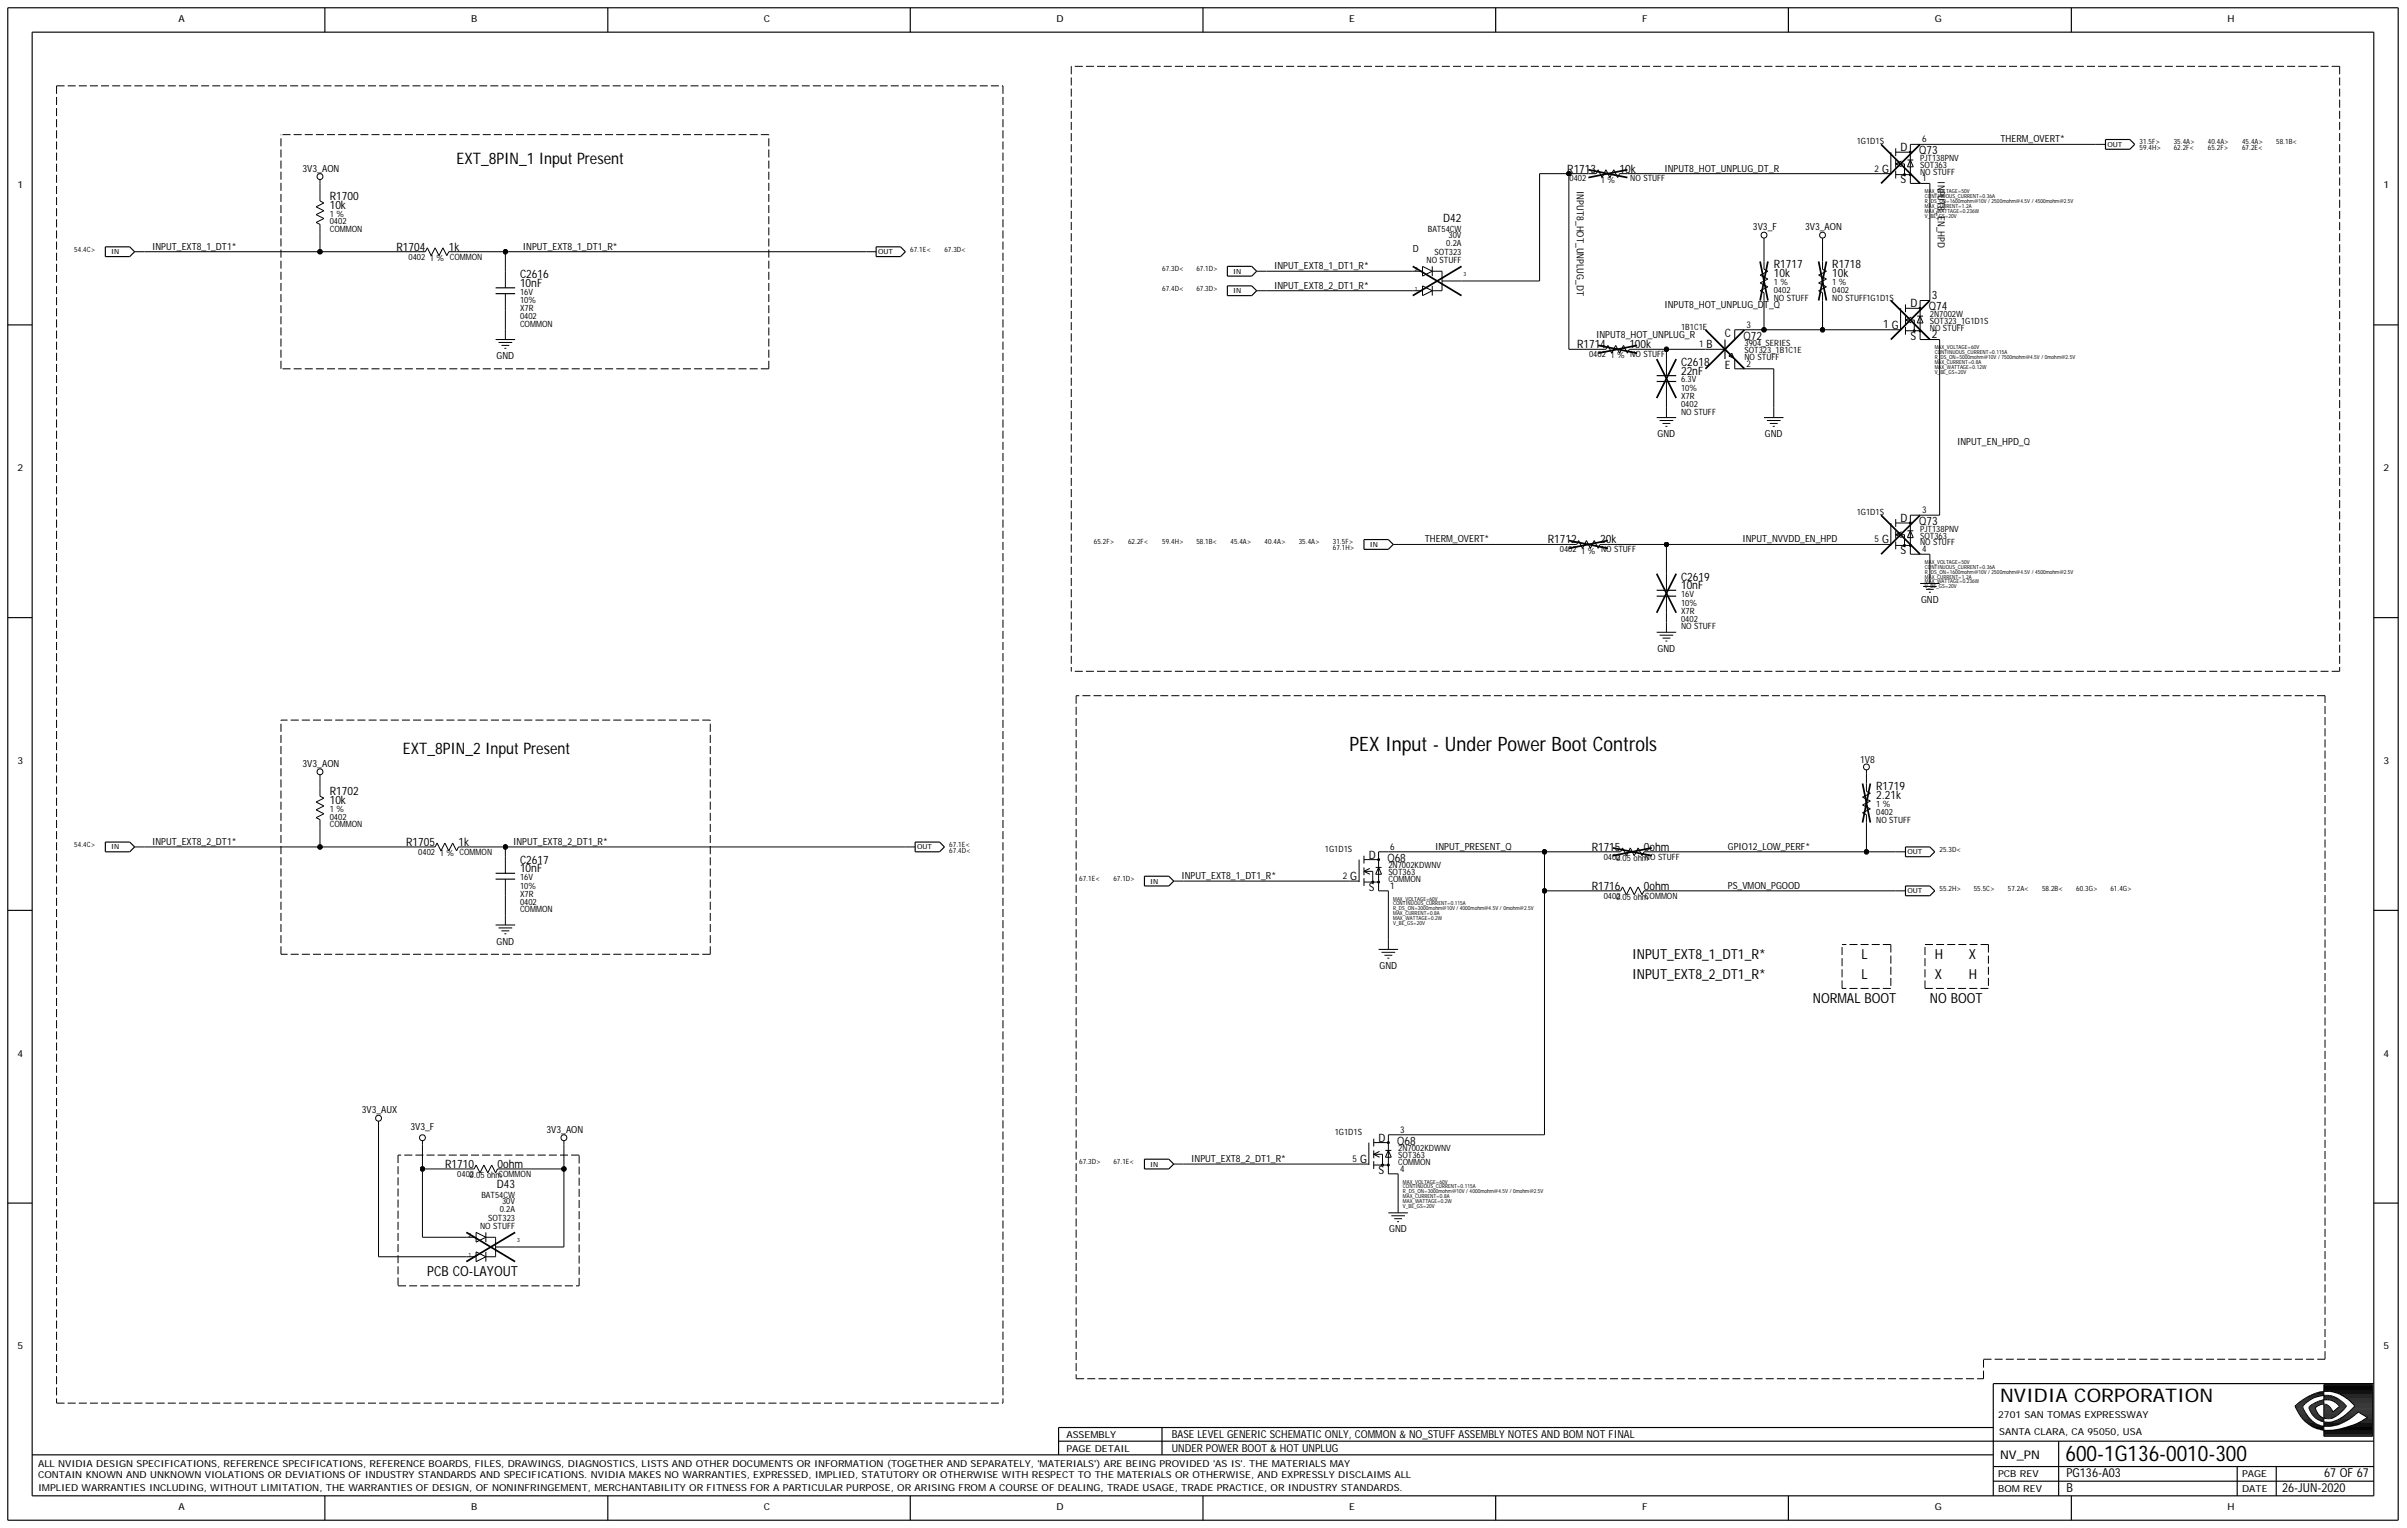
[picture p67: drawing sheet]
<svg xmlns="http://www.w3.org/2000/svg" width="422mm" height="268mm" viewBox="0 0 422 268" stroke-linecap="round" stroke-linejoin="round" font-family="sans-serif">
<defs><g id="words">
<text font-size="3.8" x="362.1" y="256.1">600-1G136-0010-300</text>
<text font-size="3.5" x="236.6" y="131.7">PEX Input - Under Power Boot Controls</text>
<text font-size="3.3" x="350.7" y="245.8">NVIDIA CORPORATION</text>
<g font-size="2.8">
<text x="80.1" y="28.7">EXT_8PIN_1 Input Present</text>
<text x="70.6" y="132.2">EXT_8PIN_2 Input Present</text>
</g>
<g font-size="2.4">
<text x="286.2" y="171.6">INPUT_EXT8_2_DT1_R*</text>
<text x="286.2" y="168.1">INPUT_EXT8_1_DT1_R*</text>
<text x="326.4" y="171.6">L</text>
<text x="326.4" y="168.1">L</text>
<text x="339.2" y="171.6">X</text>
<text x="339.2" y="168.1">H</text>
<text x="345.2" y="171.6">H</text>
<text x="345.2" y="168.1">X</text>
<text x="317.8" y="175.8">NORMAL BOOT</text>
<text x="338.4" y="175.8">NO BOOT</text>
<text x="74.9" y="223.7">PCB CO-LAYOUT</text>
</g>
<g font-size="2.2">
<text x="362.3" y="261.5">B</text>
<text x="362.3" y="259">PG136-A03</text>
<text x="400.1" y="261.5">26-JUN-2020</text>
<text x="407.5" y="259">67 OF 67</text>
</g>
<text font-size="2.1" x="350.7" y="255.7">NV_PN</text>
<g font-size="2">
<text x="333.2" y="26.5">D</text>
<text x="336.5" y="27">Q73</text>
<text x="57.8" y="35.1">R1700</text>
<text x="274.8" y="30.3">R1713</text>
<text x="284" y="30.3">10k</text>
<text x="330" y="30.3">G</text>
<text x="333.2" y="32.2">S</text>
<text x="57.8" y="36.6">10k</text>
<text x="253" y="39">D42</text>
<text x="69.5" y="44">R1704</text>
<text x="78.7" y="44">1k</text>
<text x="311" y="47">R1717</text>
<text x="321.2" y="47">R1718</text>
<text x="91.2" y="50.3">10nF</text>
<text x="91.2" y="48.7">C2616</text>
<text x="311" y="48.6">10k</text>
<text x="321.2" y="48.6">10k</text>
<text x="334.9" y="53.9">D</text>
<text x="338.7" y="52.3">3</text>
<text x="302.4" y="59">C</text>
<text x="305.7" y="59.5">Q72</text>
<text x="330.2" y="57.5">1 G</text>
<text x="334.9" y="59.5">S</text>
<text x="338.2" y="54.4">Q74</text>
<text x="338.7" y="59.2">2</text>
<text x="276.5" y="61.1">R1714</text>
<text x="285.7" y="61.1">100k</text>
<text x="294.7" y="65.7">22nF</text>
<text x="294.7" y="64.1">C2618</text>
<text x="299.2" y="61.1">B</text>
<text x="302.4" y="64.7">E</text>
<text x="271.4" y="95.3">R1712</text>
<text x="280.5" y="95.3">20k</text>
<text x="330" y="95.3">G</text>
<text x="333.2" y="91.5">D</text>
<text x="336.5" y="92">Q73</text>
<text x="294.7" y="101.8">C2619</text>
<text x="333.2" y="97.2">S</text>
<text x="294.7" y="103.3">10nF</text>
<text x="57.8" y="140.9">10k</text>
<text x="57.8" y="139.4">R1702</text>
<text x="328.9" y="138.6">R1719</text>
<text x="328.9" y="140.1">2.21k</text>
<text x="71.2" y="148.3">R1705</text>
<text x="80.4" y="148.3">1k</text>
<text x="279.1" y="149.2">R1715</text>
<text x="288.2" y="149.2">0ohm</text>
<text x="91.2" y="152.9">10nF</text>
<text x="91.2" y="151.4">C2617</text>
<text x="236.7" y="154.3">G</text>
<text x="240" y="150.5">D</text>
<text x="243.2" y="151">Q68</text>
<text x="240" y="156.2">S</text>
<text x="279.1" y="156">R1716</text>
<text x="288.2" y="156">0ohm</text>
<text x="238.5" y="203.9">G</text>
<text x="241.7" y="200.1">D</text>
<text x="245" y="200.6">Q68</text>
<text x="78.1" y="204.8">R1710</text>
<text x="87.1" y="208.3">D43</text>
<text x="87.2" y="204.8">0ohm</text>
<text x="241.7" y="205.8">S</text>
</g>
<g font-size="1.9">
<text x="205.4" y="252.1">BASE LEVEL GENERIC SCHEMATIC ONLY, COMMON &amp; NO_STUFF ASSEMBLY NOTES AND BOM NOT FINAL</text>
<text x="205.4" y="254.5">UNDER POWER BOOT &amp; HOT UNPLUG</text>
</g>
<g font-size="1.7">
<text x="31.3" y="3.9">A</text>
<text x="82.6" y="3.9">B</text>
<text x="133.9" y="3.9">C</text>
<text x="185.3" y="3.9">D</text>
<text x="236.6" y="3.9">E</text>
<text x="287.9" y="3.9">F</text>
<text x="339.2" y="3.9">G</text>
<text x="390.5" y="3.9">H</text>
<text x="350.7" y="25">THERM_OVERT*</text>
<text x="3.1" y="33">1</text>
<text x="53" y="30.1">3V3_AON</text>
<text x="276.4" y="33.5" transform="rotate(90 276.4 33.5)">INPUT8_HOT_UNPLUG_DT</text>
<text x="291.8" y="30.1">INPUT8_HOT_UNPLUG_DT_R</text>
<text x="339.7" y="31.8" transform="rotate(90 339.7 31.8)">INPUT8_EN_HPD</text>
<text x="417.9" y="33">1</text>
<text x="307.3" y="40.4">3V3_F</text>
<text x="316.5" y="40.4">3V3_AON</text>
<text x="26.7" y="43.8">INPUT_EXT8_1_DT1*</text>
<text x="91.7" y="43.8">INPUT_EXT8_1_DT1_R*</text>
<text x="223.4" y="47.2">INPUT_EXT8_1_DT1_R*</text>
<text x="247.7" y="44.1">D</text>
<text x="223.4" y="50.6">INPUT_EXT8_2_DT1_R*</text>
<text x="279.9" y="59.2">INPUT8_HOT_UNPLUG_R</text>
<text x="291.8" y="54">INPUT8_HOT_UNPLUG_DT_Q</text>
<text x="87.1" y="62.9">GND</text>
<text x="290.6" y="76.6">GND</text>
<text x="309.4" y="76.6">GND</text>
<text x="343.1" y="78">INPUT_EN_HPD_Q</text>
<text x="3.1" y="82.6">2</text>
<text x="417.9" y="82.6">2</text>
<text x="249.8" y="95.1">THERM_OVERT*</text>
<text x="305.5" y="95.1">INPUT_NVVDD_EN_HPD</text>
<text x="336.8" y="105.7">GND</text>
<text x="290.6" y="114.3">GND</text>
<text x="3.1" y="133.9">3</text>
<text x="53" y="134.4">3V3_AON</text>
<text x="326.1" y="133.8">1V8</text>
<text x="417.9" y="133.9">3</text>
<text x="26.7" y="148.1">INPUT_EXT8_2_DT1*</text>
<text x="90" y="148.1">INPUT_EXT8_2_DT1_R*</text>
<text x="251.6" y="149">INPUT_PRESENT_Q</text>
<text x="302.9" y="149">GPIO12_LOW_PERF*</text>
<text x="207.1" y="154.1">INPUT_EXT8_1_DT1_R*</text>
<text x="302.9" y="155.8">PS_VMON_PGOOD</text>
<text x="87.1" y="165.6">GND</text>
<text x="241.9" y="169.9">GND</text>
<text x="3.1" y="185.3">4</text>
<text x="417.9" y="185.3">4</text>
<text x="63.4" y="195.2">3V3_AUX</text>
<text x="71.9" y="198.1">3V3_F</text>
<text x="95.8" y="198.6">3V3_AON</text>
<text x="208.9" y="203.7">INPUT_EXT8_2_DT1_R*</text>
<text x="243.6" y="216">GND</text>
<text x="3.1" y="236.6">5</text>
<text x="417.9" y="236.6">5</text>
<text x="350.3" y="248.5">2701 SAN TOMAS EXPRESSWAY</text>
<text x="350.5" y="251.6">SANTA CLARA, CA 95050, USA</text>
<text x="6.7" y="257.1">ALL NVIDIA DESIGN SPECIFICATIONS, REFERENCE SPECIFICATIONS, REFERENCE BOARDS, FILES, DRAWINGS, DIAGNOSTICS, LISTS AND OTHER DOCUMENTS OR INFORMATION (TOGETHER AND SEPARATELY, 'MATERIALS') ARE BEING PROVIDED 'AS IS'. THE MATERIALS MAY</text>
<text x="187" y="254.5">PAGE DETAIL</text>
<text x="187" y="252.1">ASSEMBLY</text>
<text x="6.7" y="259.2">CONTAIN KNOWN AND UNKNOWN VIOLATIONS OR DEVIATIONS OF INDUSTRY STANDARDS AND SPECIFICATIONS. NVIDIA MAKES NO WARRANTIES, EXPRESSED, IMPLIED, STATUTORY OR OTHERWISE WITH RESPECT TO THE MATERIALS OR OTHERWISE, AND EXPRESSLY DISCLAIMS ALL</text>
<text x="6.7" y="261.4">IMPLIED WARRANTIES INCLUDING, WITHOUT LIMITATION, THE WARRANTIES OF DESIGN, OF NONINFRINGEMENT, MERCHANTABILITY OR FITNESS FOR A PARTICULAR PURPOSE, OR ARISING FROM A COURSE OF DEALING, TRADE USAGE, TRADE PRACTICE, OR INDUSTRY STANDARDS.</text>
<text x="350.3" y="261.5">BOM REV</text>
<text x="350.3" y="259">PCB REV</text>
<text x="393.1" y="259">PAGE</text>
<text x="393.1" y="261.5">DATE</text>
<text x="31.3" y="264.8">A</text>
<text x="82.6" y="264.8">B</text>
<text x="133.9" y="264.8">C</text>
<text x="185.3" y="264.8">D</text>
<text x="236.6" y="264.8">E</text>
<text x="287.9" y="264.8">F</text>
<text x="339.2" y="264.8">G</text>
<text x="390.5" y="264.8">H</text>
</g>
<g font-size="1.6">
<text x="337" y="25">6</text>
<text x="328.7" y="30.1">2</text>
<text x="337" y="31.8">1</text>
<text x="306.2" y="57.5">3</text>
<text x="297.9" y="60.9">1</text>
<text x="306.2" y="64.3">2</text>
<text x="337" y="90">3</text>
<text x="328.7" y="95.1">5</text>
<text x="337" y="96.8">4</text>
<text x="243.8" y="149">6</text>
<text x="235.4" y="154.1">2</text>
<text x="243.8" y="155.8">1</text>
<text x="237.2" y="203.7">5</text>
<text x="245.5" y="198.6">3</text>
<text x="245.5" y="205.4">4</text>
</g>
<g font-size="1.5">
<text x="325.5" y="25.3">1G1D1S</text>
<text x="336.6" y="29.4">SOT363</text>
<text x="336.6" y="28.2">PJT138PNV</text>
<text x="275.2" y="31.8">0402</text>
<text x="280.7" y="32.1">1 %</text>
<text x="285.8" y="31.8">NO STUFF</text>
<text x="336.6" y="30.6">NO STUFF</text>
<text x="57.8" y="40.7">COMMON</text>
<text x="57.8" y="39.3">0402</text>
<text x="57.8" y="38">1 %</text>
<text x="250.3" y="40.7">BAT54CW</text>
<text x="254" y="41.7">30V</text>
<text x="71.6" y="45.5">0402</text>
<text x="75.4" y="45.7">1 % COMMON</text>
<text x="250.1" y="46.2">NO STUFF</text>
<text x="251.5" y="44.6">SOT323</text>
<text x="253.5" y="43.1">0.2A</text>
<text x="91.2" y="51.7">16V</text>
<text x="91.2" y="53.2">10%</text>
<text x="311" y="52.7">NO STUFF</text>
<text x="311" y="51.3">0402</text>
<text x="311" y="49.9">1 %</text>
<text x="321.2" y="52.7">NO STUFF1G1D1S</text>
<text x="321.2" y="51.3">0402</text>
<text x="321.2" y="49.9">1 %</text>
<text x="91.2" y="57.3">COMMON</text>
<text x="91.2" y="54.6">X7R</text>
<text x="91.2" y="55.9">0402</text>
<text x="294.7" y="57.8">1B1C1E</text>
<text x="338.4" y="58">NO STUFF</text>
<text x="338.4" y="55.6">2N7002W</text>
<text x="338.4" y="56.8">SOT323_1G1D1S</text>
<text x="278.6" y="62.6">0402</text>
<text x="282.4" y="62.8">1 % NO STUFF</text>
<text x="305.9" y="63.1">NO STUFF</text>
<text x="305.9" y="60.7">3904_SERIES</text>
<text x="305.9" y="61.9">SOT323_1B1C1E</text>
<text x="294.7" y="68.6">10%</text>
<text x="294.7" y="67.1">6.3V</text>
<text x="294.7" y="70">X7R</text>
<text x="294.7" y="71.3">0402</text>
<text x="294.7" y="72.7">NO STUFF</text>
<text x="325.5" y="90.3">1G1D1S</text>
<text x="336.6" y="95.6">NO STUFF</text>
<text x="336.6" y="93.2">PJT138PNV</text>
<text x="336.6" y="94.4">SOT363</text>
<text x="273.5" y="96.8">0402</text>
<text x="277.2" y="97.1">1 % NO STUFF</text>
<text x="294.7" y="107.6">X7R</text>
<text x="294.7" y="104.7">16V</text>
<text x="294.7" y="106.2">10%</text>
<text x="294.7" y="110.3">NO STUFF</text>
<text x="294.7" y="109">0402</text>
<text x="57.8" y="143.7">0402</text>
<text x="57.8" y="142.3">1 %</text>
<text x="328.9" y="142.8">0402</text>
<text x="328.9" y="141.5">1 %</text>
<text x="57.8" y="145.1">COMMON</text>
<text x="73.3" y="149.8">0402</text>
<text x="232.3" y="149.3">1G1D1S</text>
<text x="328.9" y="144.2">NO STUFF</text>
<text x="77.1" y="150.1">1 % COMMON</text>
<text x="91.2" y="154.3">16V</text>
<text x="91.2" y="155.8">10%</text>
<text x="243.4" y="152.2">2N7002KDWNV</text>
<text x="243.4" y="154.6">COMMON</text>
<text x="243.4" y="153.4">SOT363</text>
<text x="281.2" y="150.7">0402</text>
<text x="283.3" y="150.9">0.05 ohm</text>
<text x="288.4" y="150.7">NO STUFF</text>
<text x="91.2" y="157.2">X7R</text>
<text x="91.2" y="159.9">COMMON</text>
<text x="91.2" y="158.6">0402</text>
<text x="281.2" y="157.5">0402</text>
<text x="283.3" y="157.8">0.05 ohm</text>
<text x="288.4" y="157.5">COMMON</text>
<text x="234" y="198.9">1G1D1S</text>
<text x="245.1" y="201.8">2N7002KDWNV</text>
<text x="245.1" y="203">SOT363</text>
<text x="80.2" y="206.3">0402</text>
<text x="82.3" y="206.5">0.05 ohm</text>
<text x="87.4" y="206.3">COMMON</text>
<text x="245.1" y="204.2">COMMON</text>
<text x="84.2" y="215.5">NO STUFF</text>
<text x="84.4" y="210.1">BAT54CW</text>
<text x="85.6" y="214">SOT323</text>
<text x="87.6" y="212.5">0.2A</text>
<text x="88" y="211.1">30V</text>
</g>
<g font-size="1.3">
<text x="375.1" y="25.3">31.5F&gt;</text>
<text x="375.1" y="26.3">59.4H&gt;</text>
<text x="381.1" y="25.3">35.4A&gt;</text>
<text x="381.1" y="26.3">62.2F&lt;</text>
<text x="387.1" y="25.3">40.4A&gt;</text>
<text x="387.1" y="26.3">65.2F&gt;</text>
<text x="393.1" y="25.3">45.4A&gt;</text>
<text x="393.1" y="26.3">67.2E&lt;</text>
<text x="399.1" y="25.3">58.1B&lt;</text>
<text x="13" y="44.1">54.4C&gt;</text>
<text x="159.6" y="44.1">67.1E&lt;</text>
<text x="165.6" y="44.1">67.3D&lt;</text>
<text x="203.8" y="47.5">67.3D&lt;</text>
<text x="209.7" y="47.5">67.1D&gt;</text>
<text x="203.8" y="51">67.4D&lt;</text>
<text x="209.7" y="51">67.3D&gt;</text>
<text x="191.8" y="95.4">65.2F&gt;</text>
<text x="197.8" y="95.4">62.2F&lt;</text>
<text x="203.8" y="95.4">59.4H&gt;</text>
<text x="209.7" y="95.4">58.1B&lt;</text>
<text x="215.7" y="95.4">45.4A&gt;</text>
<text x="221.7" y="95.4">40.4A&gt;</text>
<text x="227.7" y="95.4">35.4A&gt;</text>
<text x="233.7" y="95.4">31.5F&gt;</text>
<text x="233.7" y="96.5">67.1H&gt;</text>
<text x="13" y="148.5">54.4C&gt;</text>
<text x="166.4" y="148.5">67.1E&lt;</text>
<text x="166.4" y="149.5">67.4D&lt;</text>
<text x="340.1" y="149.3">25.3D&lt;</text>
<text x="189.2" y="154.5">67.1E&lt;</text>
<text x="195.2" y="154.5">67.1D&gt;</text>
<text x="340.1" y="156.2">55.2H&gt;</text>
<text x="346.1" y="156.2">55.5C&gt;</text>
<text x="352" y="156.2">57.2A&lt;</text>
<text x="358" y="156.2">58.2B&lt;</text>
<text x="364" y="156.2">60.3G&gt;</text>
<text x="370" y="156.2">61.4G&gt;</text>
<text x="189.2" y="204.1">67.3D&gt;</text>
<text x="195.2" y="204.1">67.1E&lt;</text>
</g>
<g font-size="1.2">
<text x="369.5" y="25.8">OUT</text>
<text x="19.5" y="44.6">IN</text>
<text x="153.9" y="44.6">OUT</text>
<text x="216.2" y="48">IN</text>
<text x="216.2" y="51.4">IN</text>
<text x="240.2" y="95.9">IN</text>
<text x="19.5" y="148.9">IN</text>
<text x="160.8" y="148.9">OUT</text>
<text x="334.4" y="149.8">OUT</text>
<text x="201.7" y="154.9">IN</text>
<text x="334.4" y="156.6">OUT</text>
<text x="201.7" y="204.5">IN</text>
</g>
<g font-size="1">
<text x="337.5" y="34.7">CONTINUOUS_CURRENT=0.36A</text>
<text x="337.5" y="35.6">R_DS_ON=1600mohm@10V / 2500mohm@4.5V / 4500mohm@2.5V</text>
<text x="337.5" y="33.9">MAX_VOLTAGE=50V</text>
<text x="337.5" y="36.4">MAX_CURRENT=1.2A</text>
<text x="337.5" y="37.3">MAX_WATTAGE=0.236W</text>
<text x="337.5" y="38.1">V_BE_GS=20V</text>
<text x="248.1" y="47.5">2</text>
<text x="248.1" y="51">1</text>
<text x="256.6" y="48.4">3</text>
<text x="339.2" y="65.5">V_BE_GS=20V</text>
<text x="339.2" y="61.2">MAX_VOLTAGE=60V</text>
<text x="339.2" y="62.9">R_DS_ON=5000mohm@10V / 7500mohm@4.5V / 0mohm@2.5V</text>
<text x="339.2" y="64.7">MAX_WATTAGE=0.12W</text>
<text x="339.2" y="62.1">CONTINUOUS_CURRENT=0.115A</text>
<text x="339.2" y="63.8">MAX_CURRENT=0.8A</text>
<text x="337.5" y="98.9">MAX_VOLTAGE=50V</text>
<text x="337.5" y="100.6">R_DS_ON=1600mohm@10V / 2500mohm@4.5V / 4500mohm@2.5V</text>
<text x="337.5" y="99.7">CONTINUOUS_CURRENT=0.36A</text>
<text x="337.5" y="101.4">MAX_CURRENT=1.2A</text>
<text x="337.5" y="103.1">V_BE_GS=20V</text>
<text x="337.5" y="102.3">MAX_WATTAGE=0.236W</text>
<text x="244.3" y="159.6">R_DS_ON=3000mohm@10V / 4000mohm@4.5V / 0mohm@2.5V</text>
<text x="244.3" y="158.7">CONTINUOUS_CURRENT=0.115A</text>
<text x="244.3" y="157.9">MAX_VOLTAGE=60V</text>
<text x="244.3" y="161.3">MAX_WATTAGE=0.2W</text>
<text x="244.3" y="160.4">MAX_CURRENT=0.8A</text>
<text x="244.3" y="162.2">V_BE_GS=20V</text>
<text x="246" y="207.5">MAX_VOLTAGE=60V</text>
<text x="246" y="209.2">R_DS_ON=3000mohm@10V / 4000mohm@4.5V / 0mohm@2.5V</text>
<text x="246" y="208.3">CONTINUOUS_CURRENT=0.115A</text>
<text x="246" y="210.1">MAX_CURRENT=0.8A</text>
<text x="246" y="211.8">V_BE_GS=20V</text>
<text x="246" y="210.9">MAX_WATTAGE=0.2W</text>
<text x="82.1" y="216.9">2</text>
<text x="82.1" y="220.3">1</text>
<text x="90.7" y="217.8">3</text>
</g>
</g></defs>
<g fill="none" stroke="#000" stroke-width=".18">
<path d="M55.4 39l.7 .3zM55.4 39l1.4-.7zM55.4 37.6l1.4 .7zM55.4 37.6l1.4-.7zM55.4 36.3l1.4 .6zM55.4 36.3l1.4-.7zM56.1 32.2v1.7zM56.1 31.5v.7zM56.1 39.3v1.4zM56.1 35.2l.7 .4zM56.1 33.9v1.3zM269.9 30.4h5.2z"/>
<path d="M269.9 30.4v18.9zM275.1 30.4v30.8zM275.1 30.4h3.4zM278.5 30.4h1.4zM280.2 29.8l-.3 .6zM280.2 29.8l.7 1.3zM281.6 29.8l-.7 1.3zM281.6 29.8l.6 1.3zM282.9 29.8l.7 1.3zM282.9 29.8l-.7 1.3zM284 30.4h1.3zM284 30.4l-.4 .7z"/>
<path d="M285.3 30.4h44.5zM329.8 30.4h1.7zM331.5 26.7v3.9zM332.4 26.7h2.5zM332.4 30.6h2.5zM332.4 29.9v1.4zM332.4 28v1.4zM332.4 26v1.4zM332.4 28.7l1-.5zM332.4 28.7l1 .5zM332.4 28.7h1.5zM333.8 30.5l.1-.1 .2 .3-.2 .1z"/>
<path d="M333.9 28.7v1.9zM334.4 28h1zM334.4 29.2h1zM334.8 26.6l.1-.1 .2 .3-.2 .1zM334.8 30.5l.1-.1 .2 .3-.2 .1zM334.9 28l.5 1.2zM334.9 28l-.5 1.2zM334.9 25.3h1.7zM334.9 32.2h1.7zM334.9 25.3v6.9zM336.6 32.2h1.8zM336.6 25.3h30.8z"/>
<path d="M338.4 32.2v20.5zM367.4 25.3h1.7zM23.6 44.1h1.7zM25.3 44.1h30.8zM56.1 44.1h17.1zM56.1 40.7v3.4zM73.2 44.1h1.4zM74.9 43.4l-.3 .7zM74.9 43.4l.7 1.4zM76.3 43.4l-.7 1.4zM76.3 43.4l.7 1.4zM77.7 43.4l.6 1.4z"/>
<path d="M77.7 43.4l-.7 1.4zM78.7 44.1h1.4zM78.7 44.1l-.4 .7zM80.1 44.1h8.5zM86.9 59.5h3.4zM88.6 54.4v3.4zM88.6 44.1h63.3zM88.6 44.1v3.4zM88.6 51.5v2.9zM88.6 47.5v3zM88.6 57.8v1.7zM151.9 44.1h1.7z"/>
<path d="M220.3 47.5h1.7zM220.3 51h1.7zM222 47.5h25.7zM222 51h25.7zM247.7 51h1.7zM247.7 47.5h1.7zM249.4 50.1l1.7 .9zM249.4 51.8l1.7-.8zM249.4 46.7l1.7 .8zM249.4 48.4l1.7-.9zM249.4 46.7v1.7zM249.4 50.1v1.7z"/>
<path d="M251.1 51h1.7zM251.1 47.5h1.7zM251.1 46.7v1.7zM251.1 50.1v1.7zM252.8 49.3h3.4zM252.8 47.5v3.5zM256.2 49.3h13.7zM304.1 57.8v1.7zM304.1 57.8h1.8zM304.1 59.5l-1.7 1.7zM305.9 57.8h3.4zM308.6 51l.7 .3z"/>
<path d="M308.6 51l1.4-.7zM308.6 49.6l1.4 .7zM308.6 49.6l1.4-.7zM308.6 48.2l1.4 .7zM308.6 48.2l1.4-.7zM309.3 42.4v3.4zM309.3 57.8h10.2zM309.3 52.7v5.1zM309.3 41.7v.7zM309.3 51.3v1.4zM309.3 47.2l.7 .3zM309.3 45.8v1.4z"/>
<path d="M318.9 51l.6 .3zM318.9 51l1.3-.7zM318.9 49.6l1.3 .7zM318.9 49.6l1.3-.7zM318.9 48.2l1.3 .7zM318.9 48.2l1.3-.7zM319.5 42.4v3.4zM319.5 57.8h12zM319.5 52.7v5.1zM319.5 41.7v.7zM319.5 51.3v1.4zM319.5 47.2l.7 .3z"/>
<path d="M319.5 45.8v1.4zM331.5 57.8h1.7zM333.2 54v4zM334.1 54h2.5zM334.1 58h2.5zM334.1 57.3v1.4zM334.1 55.4v1.4zM334.1 53.4v1.3zM334.1 56.1l1-.5zM334.1 56.1l1 .5zM334.1 56.1h1.5zM335.5 57.9l.1-.1 .2 .3-.2 .1z"/>
<path d="M335.6 56.1v1.9zM336.1 55.4h1.1zM336.1 56.6h1.1zM336.5 54l.1-.1 .2 .2-.2 .1zM336.5 57.9l.1-.1 .2 .3-.2 .1zM336.6 55.4l.6 1.2zM336.6 55.4l-.5 1.2zM336.6 52.7h1.8zM336.6 59.5h1.8zM336.6 52.7v6.8zM338.4 59.5h1.7zM340.1 59.5v30.8z"/>
<path d="M87.4 60h2.4zM87.9 60.6h1.4zM88.4 61.1h.4zM275.1 61.2h5.1zM280.2 61.2h1.4zM281.9 60.6l-.3 .6zM281.9 60.6l.7 1.3zM283.3 60.6l-.7 1.3zM283.3 60.6l.7 1.3zM284.6 60.6l.7 1.3zM284.6 60.6l-.6 1.3zM285.7 61.2h1.3z"/>
<path d="M285.7 61.2l-.4 .7zM287 61.2h5.2zM290.5 73.2h3.4zM291 73.7h2.4zM291.5 74.2h1.4zM292 74.7h.3zM292.2 69.8v1.7zM292.2 61.2h6.8zM292.2 61.2v1.7zM292.2 71.5v1.7zM292.2 66.9v2.9zM292.2 62.9v3z"/>
<path d="M299 61.2h3.4zM302.4 61.2l1.7 1.7zM303.1 62.4l.5-.5zM303.1 62.4l.9 .4zM303.6 61.9l.4 .9zM304.1 64.7h1.8zM304.1 62.9v1.8zM305.9 64.7h5.1zM309.3 73.2h3.4zM309.8 73.7h2.4zM310.3 74.2h1.4zM310.8 74.7h.4z"/>
<path d="M311 64.7v6.8zM311 71.5v1.7zM244.3 95.4h1.7zM246 95.4h29.1zM275.1 95.4h1.3zM276.8 94.8l-.4 .6zM276.8 94.8l.7 1.3zM278.1 94.8l-.6 1.3zM278.1 94.8l.7 1.3zM279.5 94.8l.7 1.3zM279.5 94.8l-.7 1.3zM280.5 95.4h1.4z"/>
<path d="M280.5 95.4l-.3 .7zM281.9 95.4h10.3zM292.2 95.4h37.6zM292.2 95.4v5.2zM329.8 95.4h1.7zM331.5 91.7v3.9zM332.4 91.7h2.5zM332.4 95.6h2.5zM332.4 94.9v1.4zM332.4 93.1v1.3zM332.4 91v1.4zM332.4 93.7l1-.5z"/>
<path d="M332.4 93.7l1 .5zM332.4 93.7h1.5zM333.8 95.5l.1-.1 .2 .3-.2 .1zM333.9 93.7v1.9zM334.4 93.1h1zM334.4 94.2h1zM334.8 91.6l.1-.1 .2 .3-.2 .1zM334.8 95.5l.1-.1 .2 .3-.2 .1zM334.9 93.1l.5 1.1zM334.9 93.1l-.5 1.1zM334.9 90.3h1.7zM334.9 97.2h1.7z"/>
<path d="M334.9 90.3v6.9zM336.6 90.3h3.5zM336.6 97.2h1.8zM338.4 97.2v3.4zM290.5 110.8h3.4zM291 111.4h2.4zM291.5 111.9h1.4zM292 112.4h.3zM292.2 107.4v1.7zM292.2 104.5v2.9zM292.2 100.6v2.9zM292.2 109.1v1.7z"/>
<path d="M336.6 102.3h3.5zM337.2 102.8h2.4zM337.7 103.3h1.3zM338.2 103.8h.3zM338.4 100.6v1.7zM56.1 136.5v1.7zM56.1 135.8v.7zM56.1 139.6l.7 .3zM56.1 138.2v1.4zM326.6 139.8l1.3 .6zM326.6 139.8l1.3-.7zM327.2 135.6v1.8z"/>
<path d="M327.2 138.7l.7 .4zM327.2 137.4v1.3zM327.2 135v.6zM23.6 148.5h1.7zM25.3 148.5h30.8zM55.4 143.3l.7 .4zM55.4 143.3l1.4-.6zM55.4 142l1.4 .7zM55.4 142l1.4-.7zM55.4 140.6l1.4 .7zM55.4 140.6l1.4-.7zM56.1 148.5h18.8z"/>
<path d="M56.1 145.1v3.4zM56.1 143.7v1.4zM74.9 148.5h1.4zM76.6 147.8l-.3 .7zM76.6 147.8l.7 1.4zM78 147.8l-.7 1.4zM78 147.8l.7 1.4zM79.4 147.8l.7 1.4zM79.4 147.8l-.7 1.4zM80.4 148.5h1.4zM80.4 148.5l-.3 .7zM81.8 148.5h6.8z"/>
<path d="M88.6 157v3.4zM88.6 148.5h70.1zM88.6 148.5v1.7zM88.6 154.1v2.9zM88.6 150.2v2.9zM158.7 148.5h1.7zM205.8 154.5h1.7zM207.5 154.5h29.1zM236.6 154.5h1.7zM238.3 150.7v3.9zM239.1 150.7h2.6zM239.1 154.6h2.6z"/>
<path d="M239.1 153.9v1.4zM239.1 152.1v1.3zM239.1 150v1.4zM239.1 152.8l1.1-.6zM239.1 152.8l1.1 .5zM239.1 152.8h1.6zM240.5 154.6l.2-.1 .1 .2-.1 .1zM240.7 152.8v1.8zM241.2 152.1h1zM241.2 153.3h1zM241.6 150.6l.1-.1 .2 .3-.2 .1zM241.6 154.6l.1-.1 .2 .2-.2 .1z"/>
<path d="M241.7 152.1l.5 1.2zM241.7 152.1l-.5 1.2zM241.7 149.3h1.7zM241.7 156.2h1.7zM241.7 149.3v6.9zM243.4 156.2v8.5zM243.4 149.3h27.4zM270.8 156.2v42.7zM270.8 156.2h12zM270.8 149.3v6.9zM270.8 149.3h12zM282.8 149.3h1.3z"/>
<path d="M282.8 156.2h1.3zM284.5 148.6l-.4 .7zM284.5 148.6l.7 1.4zM284.5 155.5l-.4 .7zM284.5 155.5l.7 1.4zM285.8 148.6l-.6 1.4zM285.8 148.6l.7 1.4zM285.8 155.5l-.6 1.4zM285.8 155.5l.7 1.4zM287.2 148.6l.7 1.4zM287.2 148.6l-.7 1.4zM287.2 155.5l.7 1.4z"/>
<path d="M287.2 155.5l-.7 1.4zM288.2 149.3h1.4zM288.2 149.3l-.3 .7zM288.2 156.2h1.4zM288.2 156.2l-.3 .7zM289.6 156.2h42.8zM289.6 149.3h37.6zM326.6 142.5l.6 .3zM326.6 142.5l1.3-.7zM326.6 141.1l1.3 .7zM326.6 141.1l1.3-.7zM327.2 149.3h5.2z"/>
<path d="M327.2 144.2v5.1zM327.2 142.8v1.4zM332.4 149.3h1.7zM332.4 156.2h1.7zM86.9 162.2h3.4zM87.4 162.7h2.4zM87.9 163.2h1.4zM88.4 163.7h.4zM88.6 160.4v1.8zM241.7 166.4h3.4zM242.2 167h2.4zM242.7 167.5h1.4z"/>
<path d="M243.2 168h.4zM243.4 164.7v1.7zM66.4 197.2v23.1zM66.4 196.5v.7zM74.1 200v.6zM98.9 200v.6zM240.8 199.6v1.4zM243.4 198.9h1.7zM243.4 198.9v6.9zM245.1 198.9h25.7zM74.1 204.9v12zM74.1 204.9h7.7z"/>
<path d="M74.1 200.6v4.3zM74.1 216.9h7.7zM81.8 216.9h1.7zM81.8 204.9h1.3zM83.5 219.5l1.7 .8zM83.5 216l1.7 .9zM83.5 217.8l1.7-.9zM83.5 216v1.8zM83.5 219.5v1.7zM83.5 204.2l-.4 .7zM83.5 204.2l.7 1.4zM84.8 204.2l-.6 1.4z"/>
<path d="M84.8 204.2l.7 1.4zM85.2 216.9h1.7zM85.2 216v1.8zM85.2 219.5v1.7zM86.2 204.2l.7 1.4zM86.2 204.2l-.7 1.4zM86.9 218.6h3.4zM86.9 216.9v3.4zM87.2 204.9h1.4zM87.2 204.9l-.3 .7zM88.6 204.9h10.3zM90.3 218.6h8.6z"/>
<path d="M98.9 200.6v4.3zM98.9 204.9v13.7zM205.8 204.1h1.7zM207.5 204.1h30.8zM238.3 204.1h1.7zM240 200.3v3.9zM240.8 200.3h2.6zM240.8 204.2h2.6zM240.8 203.6v1.3zM240.8 201.7v1.3zM240.8 202.4l1.1-.6zM240.8 202.4l1.1 .5z"/>
<path d="M240.8 202.4h1.6zM242.2 204.2l.2-.1 .1 .2-.1 .1zM242.4 202.4v1.8zM242.9 201.7h1zM242.9 202.9h1zM243.3 200.2l.1-.1 .2 .3-.2 .1zM243.3 204.2l.1-.1 .2 .2-.2 .1zM243.4 201.7l.5 1.2zM243.4 201.7l-.5 1.2zM243.4 205.8h1.7zM243.4 212.6h3.4zM243.9 213.1h2.4z"/>
<path d="M244.4 213.6h1.4zM245 214.2h.3zM245.1 205.8v5.1zM245.1 210.9v1.7zM66.4 220.3h15.4zM81.8 220.3h1.7zM83.5 221.2l1.7-.9zM85.2 220.3h1.7zM402.4 246.5h1.4M402.5 246.7h1.2M402.5 246.8h1.3M402.6 246.3h1.3"/>
<path d="M402.6 247h1.2M402.7 247.2l-.3-.7a8.1 8.1 0 0 1 6.4-2.5 7.1 7.1 0 0 1 4.1 2.5 10.4 10.4 0 0 1-2.7 2.2M402.7 247.2a6.1 6.1 0 0 0 2.7 2.9M402.7 247.2h1.2M402.8 247.3h1.2zM402.8 246.2h1.2M402.9 247.5h1.2M403 246h1.2M403 247.7h1.2M403.1 247.9h1.2M403.2 245.8h1.2M403.2 248h1.3"/>
<path d="M403.3 248.2h1.3M403.4 245.6h1.3M403.5 248.4h1.2M403.6 248.5h1.2M403.7 245.5h1.2M403.7 248.7h1.3M403.9 248.9h1.2M403.9 245.3h1.3M404 249.1h1.3M404.2 249.2h1.3M404.2 245.1h1.3M404.5 249.4h1.3"/>
<path d="M404.5 245h1.4M404.7 249.6h1.3M404.7 248.4a4.4 4.4 0 0 0 2.8 1.7l1.8-.2M404.8 244.8h1.7M404.8 246.8h1.1M404.9 246.7h1.2M404.9 246.7l-.1 .1 .2 .5 .9 1.2M404.9 247h1.1M404.9 249.7h1.5M404.9 245.5l-1.2 1.1 .2 .6 .8 1.2M405 247.2h1M405 247.3h1.1z"/>
<path d="M405 246.5h1.3M405.1 249.9h1.7M405.1 247.5h1.1M405.2 244.6h2.9l1.6 .5M405.2 246.3h1.4M405.2 247.7h1.1M405.3 247.9h1.1M405.4 250.1h2M405.5 248h1M405.5 244.4h1.9M405.5 245.1l-.6 .4M405.6 248.2h1.1"/>
<path d="M405.6 246.2h1.6M405.8 250.3h1.6M405.8 248.4h1.1M405.9 246h1.5M405.9 246.8a1.65 1.65 0 0 1 2.7 0l.1 .2M405.9 246.8l.8 1.4M405.9 248.5h1.4M405.9 248.5l.3 .2M406 244.3h1.4M406.2 248.7h1.2M406.2 250.4h1.2M406.2 248.7a3.6 3.6 0 0 0 4 0"/>
<path d="M406.2 245.8h1.2M406.5 248.9h.9M406.5 244.1h.9M406.6 245.6h.8M406.7 248.2l.2 .2M406.8 250.6h.6M406.8 249.1h.6M406.9 248.4a2.14 2.14 0 0 0 1.7 .3M407.2 245.5h.2M407.4 247.3h1.5zM407.4 248.5h1.6M407.4 247.2h1.4"/>
<path d="M407.4 246.8h1.2M407.4 246.3h.6M407.4 248h2.5M407.4 246.7h1.1M407.4 246.5h.9M407.4 247.9h2.7M407.4 248.2h2.2M407.4 248.4h1.9M407.4 247h1.3M407.4 247.7h2.9M407.4 243.6h8.6M407.4 242.9h8.6"/>
<path d="M407.4 243.8h8.6M407.4 243.2h8.6M407.4 243.1h8.6M407.4 243.4h8.6M407.4 249.9h1.9M407.4 249.6h2.9M407.4 249.4h3.3M407.4 245.3h2.6M407.4 245h2M407.4 244.8h1.5M407.4 245.1h2.4M407.4 250.9h8.6"/>
<path d="M407.4 251.6h8.6M407.4 251.5h8.6M407.4 251.3h8.6M407.4 251.1h8.6M407.4 249.7h2.5M407.4 247.5h3.1M407.4 242.7h8.6v9.1h-8.6zM407.4 250.8h8.6M407.5 244.6l-2 .5M408.5 243.9h7.5M408.6 248.7h.1M408.7 245.5h1.6"/>
<path d="M409 249.2h2.1M409.1 245.6h1.4M409.2 247.3h1.4zM409.3 244.1h6.7M409.4 245.8h1.3M409.4 247.2h1.4M409.5 249.1h1.9M409.7 246h1.2M409.7 247h1.3M409.7 245.1l1.3 .9 .4 .5-.1 .2M409.8 250.6h6.2M409.9 246.8h1.2"/>
<path d="M409.9 246.2h1.2M409.9 244.3h6.1M409.9 248.9h1.8M410 246.3h1.2M410.1 246.7h1.2M410.2 246.5h1.2M410.2 246.5l-1.2 1-.3-.5M410.2 246.5a3.2 3.2 0 0 0-4.5-.5l-.8 .7M410.2 248.7h1.7M410.3 244.4h5.7M410.5 248.5h1.7M410.6 250.4h5.4"/>
<path d="M410.6 244.6h5.4M410.8 248.4h1.6M410.9 244.8h5.1M411 248.2h1.6M411.2 245h4.8M411.2 250.3h4.8M411.3 248h1.6M411.3 246.7l-1.5 1.4-1.1 .6M411.4 245.1h4.6M411.5 247.9h1.6M411.6 247.7h1.7M411.7 245.3h4.3"/>
<path d="M411.8 250.1h4.2M411.8 245.5h4.2M411.8 247.5h4.2M412 247.3h4zM412 245.6h4M412.2 247.2h3.8M412.2 245.8h3.8M412.3 249.9h3.7M412.4 247h3.6M412.4 246h3.6M412.5 246.8h3.5M412.6 246.2h3.4"/>
<path d="M412.7 246.7h3.3M412.7 246.3h3.3M412.8 249.7h3.2M412.9 246.5h3.1M413.2 249.6h2.8M413.6 249.4h2.4M413.8 247.7h2.2M413.9 249.2h2.1M414 247.9h2M414.2 249.1h1.8M414.3 248h1.7M414.4 248.9h1.6"/>
<path d="M414.6 248.2h1.4M414.7 248.7h1.3M414.7 248.7a12.9 12.9 0 0 1-7.7 2l-1.6-.6M414.7 248.7l.4-.2-1.6-1a9.9 9.9 0 0 1-4.2 2.4M414.9 248.4h1.1M415 248.5h1"/>
<circle cx="56.1" cy="31" r=".52"/>
<circle cx="309.3" cy="41.2" r=".52"/>
<circle cx="319.5" cy="41.2" r=".52"/>
<circle cx="56.1" cy="135.3" r=".52"/>
<circle cx="327.2" cy="134.5" r=".52"/>
<circle cx="66.4" cy="196" r=".52"/>
<circle cx="74.1" cy="199.5" r=".52"/>
<circle cx="98.9" cy="199.5" r=".52"/>
</g>
<g fill="none" stroke="#000" stroke-width=".18" stroke-dasharray="1.4 .5" stroke-linecap="butt">
<path d="M9.9 15h165.9M9.9 15v231M175.8 15v231M187.8 11.6v106.1M410.2 11.6h-222.4M410.2 11.6v106.1M134.8 23.6h-85.5M49.3 64.7v-41.1M134.8 64.7v-41.1M134.8 64.7h-85.5M410.2 117.7h-222.4M124.5 126.2h-75.2"/>
<path d="M188.7 122v119.7M407.6 122h-218.9M49.3 167.3v-41.1M124.5 167.3h-75.2M124.5 167.3v-41.1M323 173.3v-7.7M331.5 165.6h-8.5M331.5 165.6v7.7M331.5 173.3h-8.5M337.5 173.3v-7.7M337.5 165.6h11.1M348.6 173.3h-11.1"/>
<path d="M348.6 165.6v7.7M69.8 202.5v22.9M101.5 202.5h-31.7M69.8 225.4h31.7M101.5 225.4v-22.9M347.8 238.3h59.8M407.6 238.3v-116.3M9.9 246h165.9M188.7 241.7h159.1M347.8 241.7v-3.4"/>
</g>
<g fill="#000" stroke="#000" stroke-width=".18">
<circle cx="275.1" cy="30.4" r=".41"/>
<circle cx="56.1" cy="44.1" r=".41"/>
<circle cx="88.6" cy="44.1" r=".41"/>
<circle cx="309.3" cy="57.8" r=".41"/>
<circle cx="319.5" cy="57.8" r=".41"/>
<circle cx="292.2" cy="61.2" r=".41"/>
<circle cx="292.2" cy="95.4" r=".41"/>
<circle cx="56.1" cy="148.5" r=".41"/>
<circle cx="88.6" cy="148.5" r=".41"/>
<circle cx="270.8" cy="149.3" r=".41"/>
<circle cx="270.8" cy="156.2" r=".41"/>
<circle cx="327.2" cy="149.3" r=".41"/>
<circle cx="74.1" cy="204.9" r=".41"/>
<circle cx="98.9" cy="204.9" r=".41"/>
</g>
<g fill="none" stroke="#000" stroke-width=".2">
<path d="M1.4 1.4v265.1zM1.4 1.4h419.1zM5.6 5.6v256.6zM5.6 5.6h410.6zM57 1.4v4.2zM106.6 1.4v4.2zM159.6 1.4v4.2zM210.9 1.4v4.2zM262.2 1.4v4.2zM313.5 1.4v4.2zM363.2 1.4v4.2zM416.2 5.6v256.6z"/>
<path d="M420.5 1.4v265.1zM369.1 26.2h4.3zM369.1 24.5h4.3zM369.1 24.5v1.7zM373.4 24.5l.9 .8zM373.4 26.2l.9-.9zM1.4 57h4.2zM18.5 43.3h4.2zM18.5 43.3v1.7zM18.5 45h4.2zM22.7 43.3l.9 .8zM22.7 45l.9-.9z"/>
<path d="M86.9 50.5h3.4zM86.9 51.5h3.4zM153.6 45h4.3zM153.6 43.3h4.3zM153.6 43.3v1.7zM157.9 43.3l.8 .8zM157.9 45l.8-.9zM215.2 46.7h4.3zM215.2 46.7v1.7zM215.2 48.4h4.3zM215.2 50.1h4.3zM215.2 50.1v1.7z"/>
<path d="M215.2 51.8h4.3zM219.5 46.7l.8 .8zM219.5 48.4l.8-.9zM219.5 50.1l.8 .9zM219.5 51.8l.8-.8zM302.4 59.5v3.4zM416.2 57h4.3zM290.5 65.9h3.4zM290.5 66.9h3.4zM239.1 94.6h4.3zM239.1 94.6v1.7zM239.1 96.3h4.3z"/>
<path d="M243.4 94.6l.9 .8zM243.4 96.3l.9-.9zM1.4 108.3h4.2zM290.5 103.5h3.4zM290.5 104.5h3.4zM416.2 108.3h4.3zM1.4 159.6h4.2zM18.5 147.6h4.2zM18.5 147.6v1.7zM18.5 149.3h4.2zM22.7 147.6l.9 .9zM23.6 148.5l-.9 .8z"/>
<path d="M86.9 153.1h3.4zM86.9 154.1h3.4zM160.4 149.3h4.3zM160.4 147.6h4.3zM160.4 147.6v1.7zM164.7 147.6l.9 .9zM165.6 148.5l-.9 .8zM200.6 153.6h4.3zM200.6 153.6v1.7zM200.6 155.3h4.3zM204.9 153.6l.9 .9zM204.9 155.3l.9-.8z"/>
<path d="M334.1 150.2h4.3zM334.1 148.5h4.3zM334.1 148.5v1.7zM334.1 157h4.3zM334.1 155.3h4.3zM334.1 155.3v1.7zM338.4 148.5l.8 .8zM338.4 155.3l.8 .9zM338.4 157l.8-.8zM339.2 149.3l-.8 .9zM416.2 159.6h4.3zM1.4 210.9h4.2z"/>
<path d="M200.6 203.2h4.3zM200.6 203.2v1.7zM200.6 204.9h4.3zM204.9 203.2l.9 .9zM204.9 204.9l.9-.8zM416.2 210.9h4.3zM5.6 255h343.9zM185.6 250.3v4.7zM185.6 252.7h230.6zM185.6 250.3h163.9zM203.7 250.3v4.7zM349.5 242.6h66.7z"/>
<path d="M349.5 259.7h66.7zM349.5 257.1h66.7zM349.5 242.6v19.6zM360.9 252.7v9.5zM392.2 257.1v5.1zM399.1 257.1v5.1zM1.4 266.5h419.1zM5.6 262.2h410.6zM57 262.2v4.3zM106.6 262.2v4.3zM159.6 262.2v4.3zM210.9 262.2v4.3z"/>
<path d="M262.2 262.2v4.3zM313.5 262.2v4.3zM363.2 262.2v4.3z"/>
</g>
<g fill="none" stroke="#000" stroke-width=".3">
<path d="M278.5 31.1l6.8-1.3zM278.5 29.8l6.8 1.3zM329.8 25.3l6.8 6.9zM336.6 25.3l-6.8 6.9zM247.7 51.8l8.5-5.1zM247.7 46.7l8.5 5.1zM299 57.8l6.9 6.9zM305.9 57.8l-6.9 6.9zM308.6 45.8l1.4 6.9zM310 45.8l-1.4 6.9zM318.9 45.8l1.3 6.9zM320.2 45.8l-1.3 6.9z"/>
<path d="M331.5 59.5l6.9-6.8zM331.5 52.7l6.9 6.8zM280.2 61.9l6.8-1.3zM280.2 60.6l6.8 1.3zM290.5 62.9l3.4 6.9zM293.9 62.9l-3.4 6.9zM275.1 96.1l6.8-1.3zM275.1 94.8l6.8 1.3zM329.8 90.3l6.8 6.9zM336.6 90.3l-6.8 6.9zM290.5 100.6l3.4 6.8zM293.9 100.6l-3.4 6.8z"/>
<path d="M326.6 137.4l1.3 6.8zM327.9 137.4l-1.3 6.8zM282.8 150l6.8-1.4zM282.8 148.6l6.8 1.4zM81.8 216l8.5 5.2zM81.8 221.2l8.5-5.2z"/>
</g>
<use href="#words"/>
</svg>
